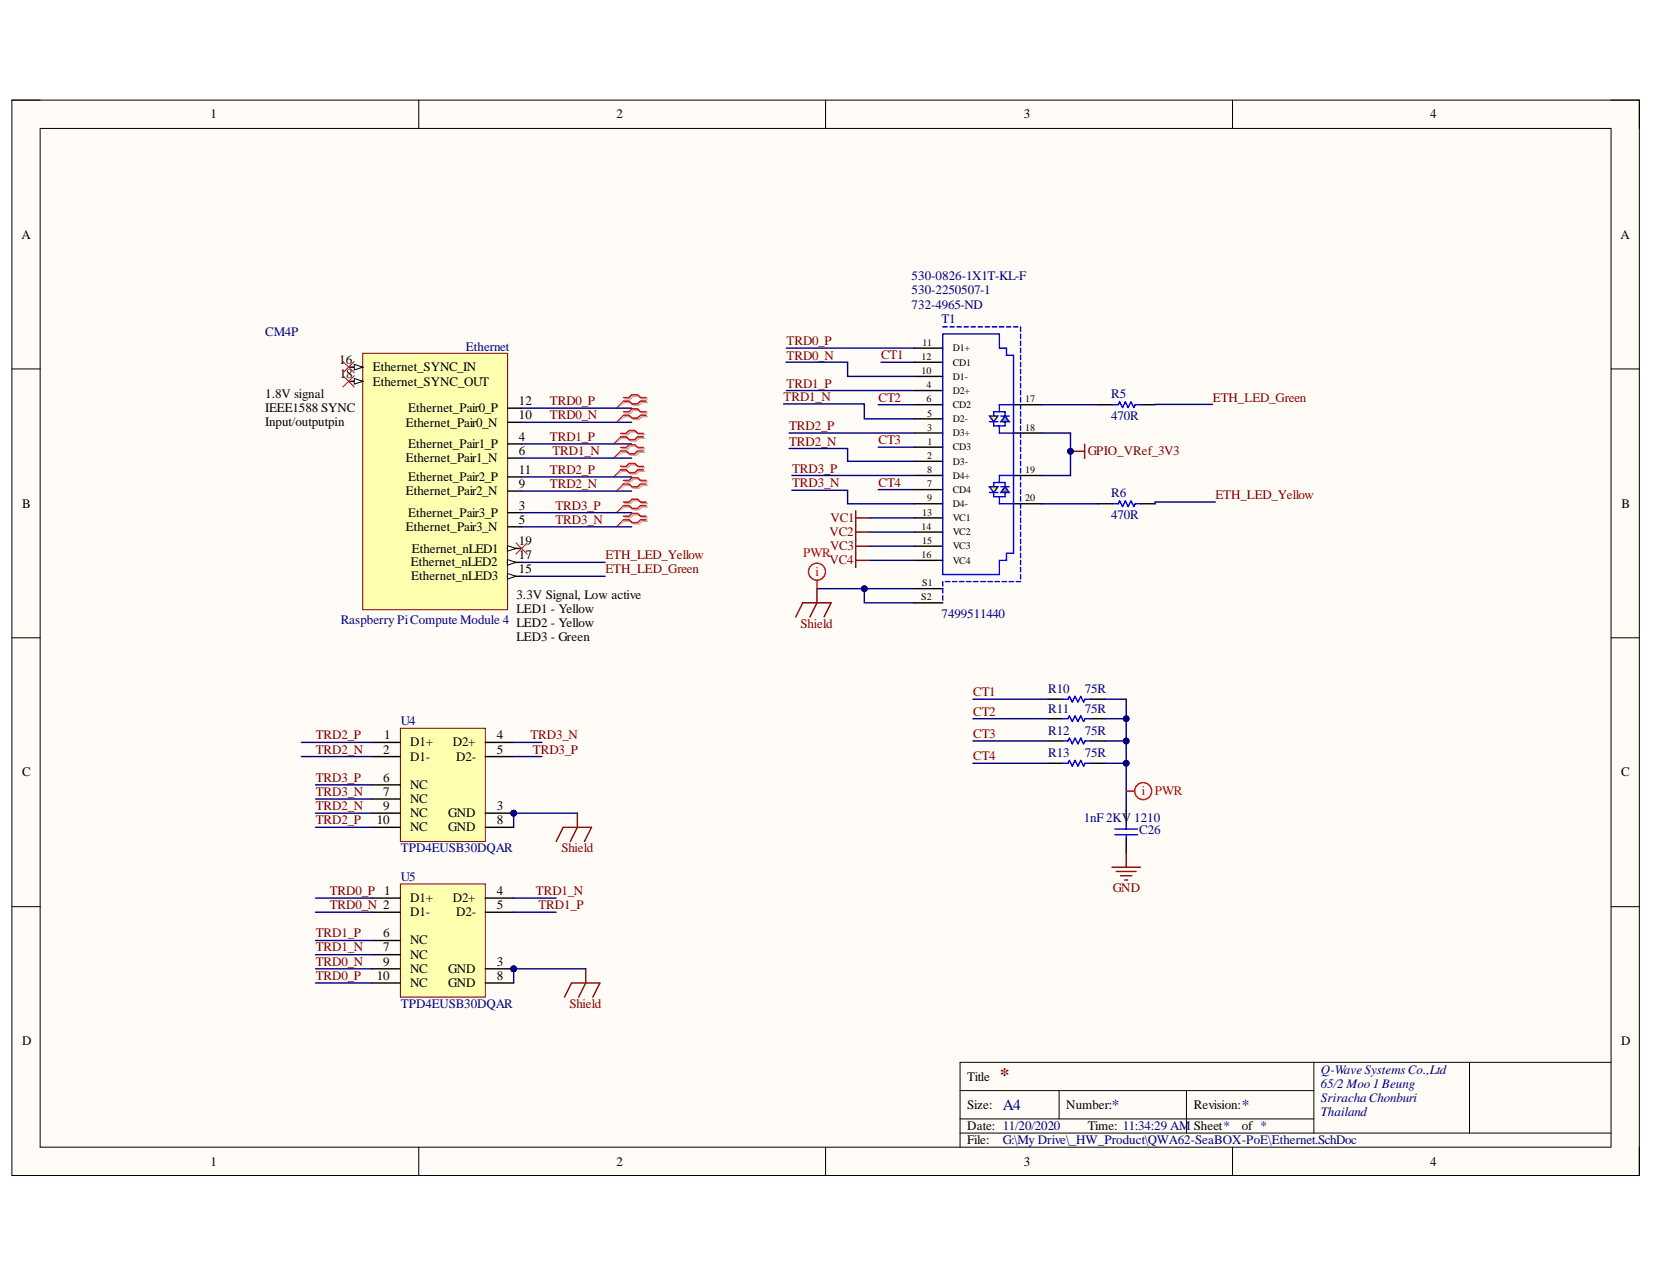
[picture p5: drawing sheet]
<svg xmlns="http://www.w3.org/2000/svg" width="279mm" height="216mm" viewBox="0 0 279 216" stroke-linecap="round" stroke-linejoin="round" font-family="sans-serif">
<defs><g id="words">
<text font-size="3.2" fill="#800000" x="169" y="182.5">*</text>
<g font-size="2.6" fill="#000080">
<text x="169.5" y="187.4">A4</text>
<text x="187.9" y="187.4">*</text>
<text x="209.9" y="187.4">*</text>
</g>
<g font-size="2.2">
<text x="35.6" y="20">1</text>
<text x="104.2" y="20">2</text>
<text x="173" y="20">3</text>
<text x="241.7" y="20">4</text>
<text x="3.6" y="40.3">A</text>
<text x="273.9" y="40.3">A</text>
<text x="57.3" y="61.5">16</text>
<text x="57.4" y="63.9">18</text>
<text x="63" y="62.7">Ethernet_SYNC_IN</text>
<text x="63" y="65.1">Ethernet_SYNC_OUT</text>
<text x="44.8" y="67.3">1.8V signal</text>
<text x="44.8" y="69.6">IEEE1588 SYNC</text>
<text x="44.8" y="72">Input/outputpin</text>
<text x="69" y="69.6">Ethernet_Pair0_P</text>
<text x="87.7" y="70.8">10</text>
<text x="87.7" y="68.4">12</text>
<text x="68.6" y="72.1">Ethernet_Pair0_N</text>
<text x="69" y="75.7">Ethernet_Pair1_P</text>
<text x="87.7" y="76.9">6</text>
<text x="87.7" y="74.5">4</text>
<text x="68.6" y="78.1">Ethernet_Pair1_N</text>
<text x="68.6" y="83.7">Ethernet_Pair2_N</text>
<text x="69" y="81.3">Ethernet_Pair2_P</text>
<text x="87.7" y="82.5">9</text>
<text x="87.7" y="80.1">11</text>
<text x="3.7" y="85.8">B</text>
<text x="68.6" y="89.7">Ethernet_Pair3_N</text>
<text x="69" y="87.3">Ethernet_Pair3_P</text>
<text x="87.7" y="88.5">5</text>
<text x="87.7" y="86.1">3</text>
<text x="274.1" y="85.8">B</text>
<text x="69.4" y="95.7">Ethernet_nLED2</text>
<text x="69.6" y="93.4">Ethernet_nLED1</text>
<text x="87.7" y="92.1">19</text>
<text x="87.7" y="94.5">17</text>
<text x="69.5" y="98">Ethernet_nLED3</text>
<text x="87.3" y="101.2">3.3V Signal, Low active</text>
<text x="87.7" y="96.8">15</text>
<text x="87.3" y="103.5">LED1 - Yellow</text>
<text x="87.3" y="108.3">LED3 - Green</text>
<text x="65" y="124.9">1</text>
<text x="84" y="124.9">4</text>
<text x="3.7" y="131.2">C</text>
<text x="64.8" y="127.4">2</text>
<text x="69.3" y="126.1">D1+</text>
<text x="69.3" y="128.5">D1-</text>
<text x="76.5" y="126.1">D2+</text>
<text x="77.1" y="128.5">D2-</text>
<text x="84" y="127.4">5</text>
<text x="274" y="131.2">C</text>
<text x="64.8" y="132.1">6</text>
<text x="64.8" y="134.5">7</text>
<text x="64.8" y="136.9">9</text>
<text x="69.3" y="133.3">NC</text>
<text x="69.3" y="135.7">NC</text>
<text x="84" y="136.9">3</text>
<text x="63.7" y="139.3">10</text>
<text x="69.3" y="138.1">NC</text>
<text x="69.3" y="140.5">NC</text>
<text x="75.8" y="138.1">GND</text>
<text x="75.8" y="140.5">GND</text>
<text x="84" y="139.3">8</text>
<text x="65" y="151.2">1</text>
<text x="69.3" y="152.4">D1+</text>
<text x="69.3" y="154.8">D1-</text>
<text x="76.5" y="152.4">D2+</text>
<text x="77.1" y="154.8">D2-</text>
<text x="84" y="151.2">4</text>
<text x="84" y="153.6">5</text>
<text x="64.8" y="158.4">6</text>
<text x="64.8" y="160.7">7</text>
<text x="69.3" y="159.6">NC</text>
<text x="63.7" y="165.6">10</text>
<text x="64.8" y="163.2">9</text>
<text x="69.3" y="162">NC</text>
<text x="69.3" y="164.4">NC</text>
<text x="69.3" y="166.7">NC</text>
<text x="75.8" y="164.4">GND</text>
<text x="75.8" y="166.7">GND</text>
<text x="84" y="163.2">3</text>
<text x="84" y="165.6">8</text>
<text x="3.7" y="176.5">D</text>
<text x="274" y="176.5">D</text>
<text x="163.5" y="182.5">Title</text>
<text x="163.5" y="187.4">Size:</text>
<text x="163.5" y="190.9">Date: 11/20/2020</text>
<text x="180.2" y="187.4">Number:</text>
<text x="183.9" y="190.9">Time: 11:34:29 AM Sheet*</text>
<text x="201.8" y="187.4">Revision:</text>
<text x="209.9" y="190.9">of *</text>
<text x="35.6" y="196.9">1</text>
<text x="104.2" y="196.9">2</text>
<text x="163.5" y="193.3">File:</text>
<text x="173" y="196.9">3</text>
<text x="241.7" y="196.9">4</text>
</g>
<g font-size="2.2" fill="#000080">
<text x="154.1" y="47.3">530-0826-1X1T-KL-F</text>
<text x="154.1" y="52.1">732-4965-ND</text>
<text x="154.1" y="49.7">530-2250507-1</text>
<text x="44.8" y="56.8">CM4P</text>
<text x="78.7" y="59.2">Ethernet</text>
<text x="159.2" y="54.5">T1</text>
<text x="187.8" y="67.2">R5</text>
<text x="187.8" y="71">470R</text>
<text x="187.8" y="83.9">R6</text>
<text x="187.8" y="87.7">470R</text>
<text x="57.6" y="105.4">Raspberry PiCompute Module 4 LED2 - Yellow</text>
<text x="159.2" y="104.4">7499511440</text>
<text x="177.2" y="117.1">R10</text>
<text x="183.4" y="117.1">75R</text>
<text x="67.7" y="122.5">U4</text>
<text x="177.2" y="120.4">R11</text>
<text x="177.2" y="124.2">R12</text>
<text x="183.4" y="120.4">75R</text>
<text x="183.4" y="124.2">75R</text>
<text x="177.2" y="127.9">R13</text>
<text x="183.4" y="127.9">75R</text>
<text x="183.2" y="138.8">1nF 2KV 1210</text>
<text x="192.6" y="141">C26</text>
<text x="67.7" y="144">TPD4EUSB30DQAR</text>
<text x="67.7" y="148.8">U5</text>
<text x="67.7" y="170.4">TPD4EUSB30DQAR</text>
<text x="223.3" y="181.4">Q-Wave Systems Co.,Ltd</text>
<text x="223.3" y="183.7">65/2 Moo 1 Beung</text>
<text x="223.3" y="186.1">Sriracha Chonburi</text>
<text x="223.3" y="188.5">Thailand</text>
<text x="169.5" y="193.3">G:\My Drive\_HW_Product\QWA62-SeaBOX-PoE\Ethernet.SchDoc</text>
</g>
<g font-size="2.2" fill="#800000">
<text x="132.9" y="58.3">TRD0_P</text>
<text x="132.9" y="60.8">TRD0_N</text>
<text x="132.9" y="65.5">TRD1_P</text>
<text x="148.9" y="60.7">CT1</text>
<text x="92.9" y="68.4">TRD0_P</text>
<text x="92.9" y="70.8">TRD0_N</text>
<text x="132.4" y="67.8">TRD1_N</text>
<text x="148.5" y="67.9">CT2</text>
<text x="205" y="67.9">ETH_LED_Green</text>
<text x="92.9" y="74.5">TRD1_P</text>
<text x="93.4" y="76.9">TRD1_N</text>
<text x="133.4" y="72.7">TRD2_P</text>
<text x="133.4" y="75.3">TRD2_N</text>
<text x="148.5" y="75">CT3</text>
<text x="183.9" y="76.9">GPIO_VRef_3V3</text>
<text x="92.9" y="80.1">TRD2_P</text>
<text x="92.9" y="82.5">TRD2_N</text>
<text x="133.9" y="79.9">TRD3_P</text>
<text x="133.9" y="82.3">TRD3_N</text>
<text x="148.5" y="82.2">CT4</text>
<text x="93.9" y="86.1">TRD3_P</text>
<text x="93.9" y="88.5">TRD3_N</text>
<text x="140.4" y="88.2">VC1</text>
<text x="205.4" y="84.3">ETH_LED_Yellow</text>
<text x="102.3" y="94.5">ETH_LED_Yellow</text>
<text x="140.2" y="90.6">VC2</text>
<text x="140.2" y="95.3">VC4</text>
<text x="140.3" y="93">VC3</text>
<text x="102.3" y="96.8">ETH_LED_Green</text>
<text x="135.3" y="106.1">Shield</text>
<text x="164.5" y="117.6">CT1</text>
<text x="53.4" y="124.9">TRD2_P</text>
<text x="89.6" y="124.9">TRD3_N</text>
<text x="164.5" y="120.9">CT2</text>
<text x="164.5" y="124.6">CT3</text>
<text x="53.4" y="127.4">TRD2_N</text>
<text x="90.1" y="127.4">TRD3_P</text>
<text x="164.5" y="128.5">CT4</text>
<text x="53.4" y="136.9">TRD2_N</text>
<text x="53.4" y="134.5">TRD3_N</text>
<text x="53.4" y="132.1">TRD3_P</text>
<text x="53.4" y="139.3">TRD2_P</text>
<text x="94.9" y="144">Shield</text>
<text x="55.7" y="153.6">TRD0_N 2</text>
<text x="55.7" y="151.2">TRD0_P</text>
<text x="90.6" y="151.2">TRD1_N</text>
<text x="91" y="153.6">TRD1_P</text>
<text x="188.1" y="150.8">GND</text>
<text x="53.4" y="160.7">TRD1_N</text>
<text x="53.4" y="158.4">TRD1_P</text>
<text x="53.4" y="163.2">TRD0_N</text>
<text x="53.4" y="165.6">TRD0_P</text>
<text x="96.2" y="170.4">Shield</text>
</g>
<g font-size="2.2" fill="#f00">
<text x="135.7" y="94.1">PWR</text>
<text x="137.9" y="97.3">i</text>
<text x="193" y="134.4">i</text>
<text x="195.2" y="134.4">PWR</text>
</g>
<g font-size="1.7">
<text x="156" y="58.4">11</text>
<text x="161" y="59.3">D1+</text>
<text x="155.8" y="60.8">12</text>
<text x="155.8" y="63.2">10</text>
<text x="156.6" y="65.6">4</text>
<text x="161" y="61.8">CD1</text>
<text x="161" y="64.1">D1-</text>
<text x="156.6" y="67.9">6</text>
<text x="156.7" y="70.4">5</text>
<text x="161" y="71.3">D2-</text>
<text x="161" y="69">CD2</text>
<text x="161" y="66.5">D2+</text>
<text x="173.3" y="67.9">17</text>
<text x="156.7" y="72.8">3</text>
<text x="156.7" y="77.5">2</text>
<text x="156.8" y="75.1">1</text>
<text x="161" y="73.7">D3+</text>
<text x="161" y="76.1">CD3</text>
<text x="173.3" y="72.8">18</text>
<text x="156.7" y="79.9">8</text>
<text x="156.7" y="82.3">7</text>
<text x="161" y="78.5">D3-</text>
<text x="161" y="80.9">D4+</text>
<text x="161" y="83.2">CD4</text>
<text x="173.3" y="79.9">19</text>
<text x="155.8" y="89.5">14</text>
<text x="155.9" y="87.1">13</text>
<text x="156.7" y="84.7">9</text>
<text x="161" y="85.7">D4-</text>
<text x="161" y="88.1">VC1</text>
<text x="173.3" y="84.7">20</text>
<text x="155.8" y="94.2">16</text>
<text x="155.9" y="91.9">15</text>
<text x="161" y="90.4">VC2</text>
<text x="161" y="92.8">VC3</text>
<text x="161" y="95.2">VC4</text>
<text x="155.7" y="101.4">S2</text>
<text x="155.9" y="99">S1</text>
</g>
</g></defs>
<path d="M2 16.9h275.1v181.7h-275.1z" fill-rule="evenodd" fill="#fffcf8"/>
<path d="M2 16.9h275.1v181.7h-275.1z" fill="none" stroke="#000" stroke-width=".17"/>
<path d="M6.8 21.7h265.5v172.1h-265.5z" fill-rule="evenodd" fill="#fffcf8"/>
<g fill="none" stroke="#000" stroke-width=".17">
<path d="M2 16.9h4.8M70.8 16.9v4.8M139.5 16.9v4.8M208.3 16.9v4.8M272.3 16.9h4.8v4.8M6.8 21.7h265.5v172.1h-265.5zM2 62.3h4.8M272.3 62.3h4.8M2 107.7h4.8M272.3 107.7h4.8M2 153.2h4.8M272.3 153.2h4.8"/>
<path d="M222.1 179.5v11.9M248.4 179.5v11.9M272.3 179.5h-110v14.3M70.8 193.8v4.8M139.5 193.8v4.8M162.3 184.2h59.8M162.3 191.4h110M162.3 189h59.8M179 184.2v4.8M200.5 184.2v7.2M208.3 193.8v4.8M277.1 193.8v4.8"/>
</g>
<path d="M61.3 59.7h24.5v43.3h-24.5z" fill-rule="evenodd" fill="#ffffb0"/>
<path d="M61.3 59.7h24.5v43.3h-24.5z" fill="none" stroke="#800000" stroke-width=".17"/>
<path d="M85.8 92.7h2.4" fill="none" stroke="#000" stroke-width=".24"/>
<path d="M85.8 92.2l1.4 .5-1.4 .4z" fill="#f8fcff"/>
<path d="M85.8 92.2l1.4 .5-1.4 .4z" fill="none" stroke="#000" stroke-width=".17"/>
<path d="M85.8 95h2.4" fill="none" stroke="#000" stroke-width=".24"/>
<path d="M85.8 94.5l1.4 .5-1.4 .5z" fill="#f8fcff"/>
<path d="M85.8 94.5l1.4 .5-1.4 .5z" fill="none" stroke="#000" stroke-width=".17"/>
<path d="M85.8 97.4h2.4" fill="none" stroke="#000" stroke-width=".24"/>
<path d="M85.8 96.9l1.4 .5-1.4 .4z" fill="#f8fcff"/>
<path d="M85.8 96.9l1.4 .5-1.4 .4z" fill="none" stroke="#000" stroke-width=".17"/>
<path d="M58.9 62h2.4M85.8 71.3h2.4M85.8 69h2.4M85.8 77.4h2.4M85.8 75h2.4M85.8 83h2.4M85.8 80.6h2.4M85.8 89h2.4M85.8 86.6h2.4" fill="none" stroke="#000" stroke-width=".24"/>
<path d="M59.9 61.6l1.4 .4-1.4 .5z" fill="#f8fcff"/>
<path d="M59.9 61.6l1.4 .4-1.4 .5z" fill="none" stroke="#000" stroke-width=".17"/>
<path d="M58.9 64.4h2.4" fill="none" stroke="#000" stroke-width=".24"/>
<path d="M59.9 63.9l1.4 .5-1.4 .5z" fill="#f8fcff"/>
<path d="M59.9 63.9l1.4 .5-1.4 .5z" fill="none" stroke="#000" stroke-width=".17"/>
<g fill="none" stroke="#d0a19e" stroke-width=".24">
<path d="M105.1 73.4h1l.5-.4h.9l.5 .4h1M105.1 74h1l.5 .5h.9l.5-.5h1M105.1 75.8h1l.5-.4h.9l.5 .4h1M105.1 76.4h1l.5 .5h.9l.5-.5h1M105.1 79h1l.5-.5h.9l.5 .5h1M105.1 79.6h1l.5 .5h.9l.5-.5h1M105.6 67.4h1l.5-.5h.9l.5 .5h.9M105.6 68h1l.5 .5h.9l.5-.5h.9M105.6 69.8h1l.5-.5h.9l.5 .5h.9M105.6 70.4h1l.5 .5h.9l.5-.5h.9M105.6 81.4h1l.5-.5h.9l.5 .5h.9M105.6 82h1l.5 .5h.9l.5-.5h.9"/>
<path d="M105.6 85.1h1l.5-.5h.9l.5 .5h.9M105.6 85.7h1l.5 .4h.9l.5-.4h.9M105.6 87.4h1l.5-.4h.9l.5 .4h.9M105.6 88h1l.5 .5h.9l.5-.5h.9"/>
</g>
<path d="M105.1 74l-1.4 1M105.1 76.4l-1.4 1M105.1 79.6l-1.4 1M105.6 68l-1.4 1M105.6 70.4l-1.4 .9M105.6 82l-1.4 1M105.6 85.7l-1.4 .9M105.6 88l-1.4 1" fill="none" stroke="#d0a19e" stroke-width=".17"/>
<g fill="none" stroke="#f00" stroke-width=".24">
<path d="M104.9 73.2h1l.4-.5h1l.5 .5h.9M104.9 73.8h1l.4 .5h1l.5-.5h.9M104.9 75.6h1l.4-.5h1l.5 .5h.9M104.9 76.2h1l.4 .5h1l.5-.5h.9M104.9 78.8h1l.4-.5h1l.5 .5h.9M104.9 79.4h1l.4 .4h1l.5-.4h.9M105.4 67.2h.9l.5-.5h1l.5 .5h.9M105.4 67.8h.9l.5 .4h1l.5-.4h.9M105.4 69.5h.9l.5-.4h1l.5 .4h.9M105.4 70.2h.9l.5 .4h1l.5-.4h.9M105.4 81.2h.9l.5-.5h1l.5 .5h.9M105.4 81.8h.9l.5 .4h1l.5-.4h.9"/>
<path d="M105.4 84.8h.9l.5-.5h1l.5 .5h.9M105.4 85.4h.9l.5 .5h1l.5-.5h.9M105.4 87.2h.9l.5-.5h1l.5 .5h.9M105.4 87.8h.9l.5 .5h1l.5-.5h.9"/>
</g>
<g fill="none" stroke="#f00" stroke-width=".17">
<path d="M58 61.1l1.9 1.9M58 63.5l1.9 1.9M59.9 61.1l-1.9 1.9M59.9 63.5l-1.9 1.9M104.9 73.8l-1.2 1.2M104.9 76.2l-1.2 1.2M104.9 79.4l-1.2 1.2M105.4 67.8l-1.2 1.2M105.4 70.2l-1.2 1.1M87.2 91.7l1.9 1.9M89.1 91.7l-1.9 1.9M105.4 81.8l-1.2 1.2"/>
<path d="M105.4 85.4l-1.2 1.2M105.4 87.8l-1.2 1.2"/>
</g>
<g fill="none" stroke="#000" stroke-width=".24">
<path d="M154.6 58.8h4.7M154.6 73.2h4.7M154.6 70.8h4.7M154.6 68.4h4.7M154.6 61.2h4.7M154.6 63.6h4.7M154.6 77.9h4.7M154.6 66h4.7M154.6 75.5h4.7M171.3 73.2h4.8M171.3 68.4h4.8M154.6 80.3h4.7"/>
<path d="M154.6 85.1h4.7M154.6 82.7h4.7M154.6 87.5h4.7M154.6 89.9h4.7M154.6 92.3h4.7M154.6 94.7h4.7M154.6 99.4h4.7M154.6 101.8h4.7"/>
</g>
<path d="M168 70.3v-.7h1.9v.7M168 71.2v.8h1.9v-.8M168.9 72v1.2h2.4M171.3 68.4h-2.4v1.2" fill="none" stroke="#00f" stroke-width=".24"/>
<path d="M167.2 70.3h1.5l-.7 .9z" fill="#ff0"/>
<path d="M167.2 70.3h1.5l-.7 .9zM167.2 71.2h1.5" fill="none" stroke="#00f" stroke-width=".24"/>
<path d="M169.9 70.3l.7 .9h-1.4z" fill="#0f0"/>
<path d="M169.2 70.3h1.4M169.9 70.3l.7 .9h-1.4zM168 82.2v-.7h1.9v.7M168 83.2v.7h1.9v-.7M168.9 83.9v1.2h2.4M171.3 80.3h-2.4v1.2" fill="none" stroke="#00f" stroke-width=".24"/>
<path d="M171.3 80.3h4.8M171.3 85.1h4.8" fill="none" stroke="#000" stroke-width=".24"/>
<path d="M167.2 82.2h1.5l-.7 1z" fill="#ff0"/>
<path d="M167.2 82.2h1.5l-.7 1zM167.2 83.2h1.5" fill="none" stroke="#00f" stroke-width=".24"/>
<path d="M169.9 82.2l.7 1h-1.4z" fill="#0f0"/>
<g fill="none" stroke="#00f" stroke-width=".24">
<path d="M159.3 56.4h9.6v2.4h1.2v1.2h1.2v33.5h-1.2v1.2h-1.2v2.4h-9.6zM159.3 55.2h.8M160.5 55.2h.8M161.7 55.2h.8M162.9 55.2h.8M164.1 55.2h.8M165.3 55.2h.8M166.5 55.2h.8M167.7 55.2h.8M168.9 55.2h.8M170.1 55.2h.8M171.3 55.2h.8"/>
<path d="M172.5 55.2v.8M172.5 56.4v.8M172.5 57.6v.8M172.5 58.8v.8M172.5 60v.7M172.5 61.2v.7M172.5 62.4v.7M172.5 63.6v.7M172.5 64.8v.7M172.5 66v.7M172.5 67.2v.7M172.5 68.4v.7"/>
<path d="M172.5 69.6v.7M172.5 70.8v.7M172.5 72v.7M172.5 73.2v.7M172.5 74.3v.8M172.5 75.5v.8M172.5 76.7v.8M172.5 77.9v.8M172.5 79.1v.8M159.3 98.3v.7M159.3 99.4v.8M159.8 98.3h.7"/>
<path d="M161 98.3h.7M162.2 98.3h.7M163.4 98.3h.7M164.6 98.3h.7M165.8 98.3h.7M167 98.3h.7M168.2 98.3h.7M169.2 82.2h1.4M169.4 98.3h.7M169.9 82.2l.7 1h-1.4zM170.6 98.3h.7M171.8 98.3h.7"/>
<path d="M172.5 80.3v.8M172.5 81.5v.8M172.5 82.7v.8M172.5 83.9v.8M172.5 85.1v.7M172.5 86.3v.7M172.5 87.5v.7M172.5 88.7v.7M172.5 89.9v.7M172.5 91.1v.7M172.5 92.3v.7M172.5 93.5v.7"/>
<path d="M172.5 94.7v.7M172.5 95.9v.7M172.5 97.1v.7M159.3 100.6v.8"/>
</g>
<path d="M180.9 76.2h2.4M183.3 75v2.4" fill="none" stroke="#800000" stroke-width=".24"/>
<circle cx="180.9" cy="76.2" r=".48" fill="#000080"/>
<circle cx="180.9" cy="76.2" r=".48" fill="none" stroke="#000080" stroke-width=".17"/>
<path d="M185.7 68.4h2.4M192.8 68.4h2.4M185.7 85.1h2.4M192.8 85.1h2.4" fill="none" stroke="#000" stroke-width=".24"/>
<path d="M188.1 68.4h.9l.3-.5 .4 .9 .5-.9 .5 .9 .5-.9 .5 .9 .2-.4h.9M188.1 85.1h.9l.3-.5 .4 1 .5-1 .5 1 .5-1 .5 1 .2-.5h.9" fill="none" stroke="#00f" stroke-width=".24"/>
<circle cx="86.8" cy="137.4" r=".48" fill="#000080"/>
<circle cx="86.8" cy="137.4" r=".48" fill="none" stroke="#000080" stroke-width=".17"/>
<path d="M67.7 123h14.3v19.2h-14.3z" fill-rule="evenodd" fill="#ffffb0"/>
<path d="M67.7 123h14.3v19.2h-14.3z" fill="none" stroke="#800000" stroke-width=".17"/>
<path d="M62.9 125.4h4.8M62.9 127.8h4.8M82 137.4h4.8" fill="none" stroke="#000" stroke-width=".24"/>
<circle cx="86.8" cy="137.4" r=".48" fill="#000080"/>
<circle cx="86.8" cy="137.4" r=".48" fill="none" stroke="#000080" stroke-width=".17"/>
<path d="M62.9 132.6h4.8M62.9 135h4.8M62.9 139.8h4.8M62.9 137.4h4.8M82 125.4h4.8M82 127.8h4.8M82 139.8h4.8" fill="none" stroke="#000" stroke-width=".24"/>
<circle cx="86.8" cy="163.7" r=".48" fill="#000080"/>
<circle cx="86.8" cy="163.7" r=".48" fill="none" stroke="#000080" stroke-width=".17"/>
<path d="M67.7 149.3h14.3v19.1h-14.3z" fill-rule="evenodd" fill="#ffffb0"/>
<path d="M67.7 149.3h14.3v19.1h-14.3z" fill="none" stroke="#800000" stroke-width=".17"/>
<path d="M62.9 151.7h4.8M62.9 154.1h4.8M82 163.7h4.8" fill="none" stroke="#000" stroke-width=".24"/>
<circle cx="86.8" cy="163.7" r=".48" fill="#000080"/>
<circle cx="86.8" cy="163.7" r=".48" fill="none" stroke="#000080" stroke-width=".17"/>
<g fill="none" stroke="#000" stroke-width=".24">
<path d="M177.2 118.1h2.4M184.3 118.1h2.4M177.2 121.4h2.4M177.2 125.2h2.4M177.2 128.9h2.4M184.3 121.4h2.4M184.3 125.2h2.4M184.3 128.9h2.4M190.4 136.9v2.4M62.9 158.9h4.8M82 151.7h4.8M82 154.1h4.8"/>
<path d="M190.4 141.7v2.4M62.9 161.3h4.8M62.9 166.1h4.8M62.9 163.7h4.8M82 166.1h4.8"/>
</g>
<path d="M179.6 118.1h.9l.3-.5 .4 1 .5-1 .5 1 .5-1 .5 1 .2-.5h.9M179.6 121.4h.9l.3-.5 .4 1 .5-1 .5 1 .5-1 .5 1 .2-.5h.9M179.6 125.2h.9l.3-.5 .4 1 .5-1 .5 1 .5-1 .5 1 .2-.5h.9M179.6 128.9h.9l.3-.4 .4 .9 .5-.9 .5 .9 .5-.9 .5 .9 .2-.5h.9M190.4 139.3v.8M188.4 140.1h3.9M188.4 141h3.9M190.4 141v.7" fill="none" stroke="#00f" stroke-width=".24"/>
<g fill="none" stroke="#800000" stroke-width=".24">
<path d="M138.1 99.4v2.4l-1.2 2.4M144.6 86.3v9.6M144.6 87.5h2.4M144.6 89.9h2.4M144.6 92.3h2.4M144.6 94.7h2.4M134.5 104.2l1.2-2.4h4.8l-1.2 2.4M97.6 137.4v2.4l-1.2 2.4M94 142.2l1.2-2.4h4.8l-1.2 2.4M188 146.5h4.8M188.7 147.2h3.3M189.4 147.9h1.9"/>
<path d="M190.1 148.7h.5M190.4 144.1v2.4M95.4 168.4l1.2-2.3h4.8l-1.2 2.3M99 163.7v2.4l-1.2 2.3"/>
</g>
<g fill="none" stroke="#000080" stroke-width=".24">
<path d="M205.4 84.8h-10.2v.3M50.9 127.8h12M50.9 125.4h12M53.3 139.8h9.6M53.3 137.4h9.6M53.3 135h9.6M53.3 132.6h9.6M53.3 158.9h9.6M53.3 154.1h9.6M53.3 151.7h9.6M53.3 166.1h9.6M53.3 163.7h9.6"/>
<path d="M53.3 161.3h9.6M99 163.7h-12.2v2.4"/>
</g>
<circle cx="86.8" cy="163.7" r=".48" fill="#000080"/>
<circle cx="86.8" cy="163.7" r=".48" fill="none" stroke="#000080" stroke-width=".17"/>
<path d="M97.6 137.4h-10.8v2.4M86.8 154.1h7.2M86.8 151.7h7.2" fill="none" stroke="#000080" stroke-width=".24"/>
<circle cx="86.8" cy="137.4" r=".48" fill="#000080"/>
<circle cx="86.8" cy="137.4" r=".48" fill="none" stroke="#000080" stroke-width=".17"/>
<g fill="none" stroke="#000080" stroke-width=".24">
<path d="M132.9 58.8h21.7M88.2 77.4h18.6M88.2 75h18.6M88.2 71.3h18.6M88.2 69h18.6M132.4 68.2h13.7v2.6h8.5M132.9 61.2h10.4v2.4h11.3M132.9 66h21.7M133.4 75.8h9.9v2.1h11.3M133.4 73.2h21.2M88.2 97.4h14.1M88.2 95h14.1"/>
<path d="M88.2 89h18.6M88.2 86.6h18.6M88.2 83h18.6M88.2 80.6h18.6M133.8 82.8h9.5v2.3h11.3M133.8 80.3h20.8M138.1 99.4h8M86.8 127.8h4.8M86.8 125.4h4.8"/>
</g>
<circle cx="146.1" cy="99.4" r=".48" fill="#000080"/>
<circle cx="146.1" cy="99.4" r=".48" fill="none" stroke="#000080" stroke-width=".17"/>
<path d="M154.6 99.4h-8.5v2.4h8.5" fill="none" stroke="#000080" stroke-width=".24"/>
<circle cx="146.1" cy="99.4" r=".48" fill="#000080"/>
<circle cx="146.1" cy="99.4" r=".48" fill="none" stroke="#000080" stroke-width=".17"/>
<g fill="none" stroke="#000080" stroke-width=".24">
<path d="M148.4 75.5h6.2M148.4 68.4h6.2M148.9 61.2h5.7M176.1 73.2h4.8v7.1h-4.8M147 94.7h7.6M147 92.3h7.6M147 89.9h7.6M147 87.5h7.6M148.4 82.7h6.2M176.1 85.1h9.6M164.5 118.1h12.7M164.5 128.9h12.7"/>
<path d="M164.5 125.2h12.7M164.5 121.4h12.7"/>
</g>
<circle cx="180.9" cy="76.2" r=".48" fill="#000080"/>
<circle cx="180.9" cy="76.2" r=".48" fill="none" stroke="#000080" stroke-width=".17"/>
<path d="M176.1 68.4h9.6M186.7 128.9h3.7" fill="none" stroke="#000080" stroke-width=".24"/>
<circle cx="190.4" cy="128.9" r=".48" fill="#000080"/>
<circle cx="190.4" cy="128.9" r=".48" fill="none" stroke="#000080" stroke-width=".17"/>
<path d="M186.7 125.2h3.7" fill="none" stroke="#000080" stroke-width=".24"/>
<circle cx="190.4" cy="125.2" r=".48" fill="#000080"/>
<circle cx="190.4" cy="125.2" r=".48" fill="none" stroke="#000080" stroke-width=".17"/>
<path d="M186.7 121.4h3.7" fill="none" stroke="#000080" stroke-width=".24"/>
<circle cx="190.4" cy="121.4" r=".48" fill="#000080"/>
<circle cx="190.4" cy="121.4" r=".48" fill="none" stroke="#000080" stroke-width=".17"/>
<path d="M186.7 118.1h3.7v18.8" fill="none" stroke="#000080" stroke-width=".24"/>
<circle cx="190.4" cy="121.4" r=".48" fill="#000080"/>
<circle cx="190.4" cy="121.4" r=".48" fill="none" stroke="#000080" stroke-width=".17"/>
<circle cx="190.4" cy="125.2" r=".48" fill="#000080"/>
<circle cx="190.4" cy="125.2" r=".48" fill="none" stroke="#000080" stroke-width=".17"/>
<circle cx="190.4" cy="128.9" r=".48" fill="#000080"/>
<circle cx="190.4" cy="128.9" r=".48" fill="none" stroke="#000080" stroke-width=".17"/>
<path d="M204.9 68.3l-9.7 .1" fill="none" stroke="#000080" stroke-width=".24"/>
<g fill="none" stroke="#f00" stroke-width=".24">
<path d="M138.1 98v1.4M190.4 133.6h1.4"/>
<circle cx="138.1" cy="96.6" r="1.44"/>
<circle cx="193.2" cy="133.6" r="1.44"/>
</g>
<use href="#words"/>
</svg>
